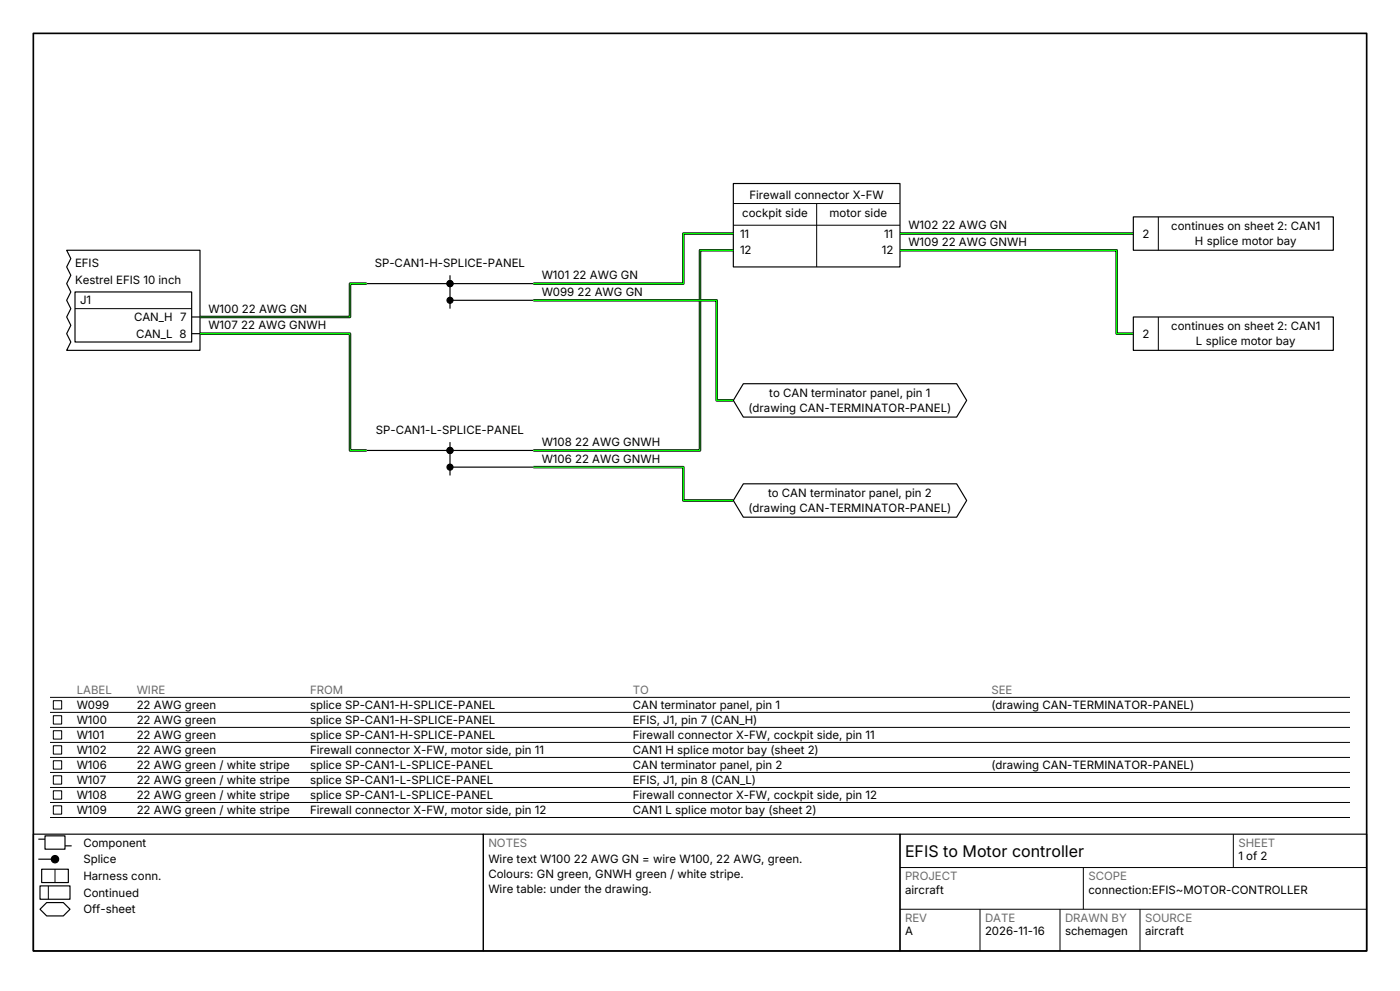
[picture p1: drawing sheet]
<svg xmlns="http://www.w3.org/2000/svg" width="420mm" height="297mm" viewBox="0 0 420 297" stroke-linecap="round" stroke-linejoin="round" font-family="sans-serif">
<defs><g id="words">
<text font-size="4.8" x="271.5" y="256.7">EFIS to Motor controller</text>
<g font-size="3.4">
<text x="224.8" y="59.7">Firewall connector X-FW</text>
<text x="222.7" y="65">cockpit side</text>
<text x="248.9" y="65">motor side</text>
<text x="222" y="71.2">11</text>
<text x="265.2" y="71.2">11</text>
<text x="272.5" y="68.7">W102 22 AWG GN</text>
<text x="342.7" y="71.2">2</text>
<text x="351.4" y="69">continues on sheet 2: CAN1</text>
<text x="222" y="76.2">12</text>
<text x="264.5" y="76.2">12</text>
<text x="272.5" y="73.7">W109 22 AWG GNWH</text>
<text x="358.5" y="73.5">H splice motor bay</text>
<text x="22.5" y="80">EFIS</text>
<text x="112.4" y="80">SP-CAN1-H-SPLICE-PANEL</text>
<text x="162.5" y="83.7">W101 22 AWG GN</text>
<text x="22.5" y="85">Kestrel EFIS 10 inch</text>
<text x="162.5" y="88.7">W099 22 AWG GN</text>
<text x="24" y="91.2">J1</text>
<text x="62.5" y="93.7">W100 22 AWG GN</text>
<text x="40.2" y="96.2">CAN_H 7</text>
<text x="40.8" y="101.2">CAN_L 8</text>
<text x="62.5" y="98.7">W107 22 AWG GNWH</text>
<text x="342.7" y="101.2">2</text>
<text x="351.4" y="99">continues on sheet 2: CAN1</text>
<text x="358.8" y="103.5">L splice motor bay</text>
<text x="230.8" y="119">to CAN terminator panel, pin 1</text>
<text x="224.5" y="123.5">(drawing CAN-TERMINATOR-PANEL)</text>
<text x="112.7" y="130">SP-CAN1-L-SPLICE-PANEL</text>
<text x="162.5" y="133.7">W108 22 AWG GNWH</text>
<text x="162.5" y="138.7">W106 22 AWG GNWH</text>
<text x="230.4" y="149">to CAN terminator panel, pin 2</text>
<text x="224.5" y="153.5">(drawing CAN-TERMINATOR-PANEL)</text>
<text x="23" y="212.5">W099</text>
<text x="41" y="212.5">22 AWG green</text>
<text x="93" y="212.5">splice SP-CAN1-H-SPLICE-PANEL</text>
<text x="189.8" y="212.5">CAN terminator panel, pin 1</text>
<text x="297.4" y="212.5">(drawing CAN-TERMINATOR-PANEL)</text>
<text x="23" y="217">W100</text>
<text x="23" y="221.5">W101</text>
<text x="41" y="217">22 AWG green</text>
<text x="41" y="221.5">22 AWG green</text>
<text x="93" y="217">splice SP-CAN1-H-SPLICE-PANEL</text>
<text x="93" y="221.5">splice SP-CAN1-H-SPLICE-PANEL</text>
<text x="189.8" y="217">EFIS, J1, pin 7 (CAN_H)</text>
<text x="189.8" y="221.5">Firewall connector X-FW, cockpit side, pin 11</text>
<text x="23" y="226">W102</text>
<text x="41" y="226">22 AWG green</text>
<text x="93" y="226">Firewall connector X-FW, motor side, pin 11</text>
<text x="189.8" y="226">CAN1 H splice motor bay (sheet 2)</text>
<text x="23" y="230.5">W106</text>
<text x="41" y="230.5">22 AWG green / white stripe</text>
<text x="93" y="230.5">splice SP-CAN1-L-SPLICE-PANEL</text>
<text x="189.8" y="230.5">CAN terminator panel, pin 2</text>
<text x="297.4" y="230.5">(drawing CAN-TERMINATOR-PANEL)</text>
<text x="23" y="235">W107</text>
<text x="23" y="239.5">W108</text>
<text x="41" y="235">22 AWG green / white stripe</text>
<text x="41" y="239.5">22 AWG green / white stripe</text>
<text x="93" y="235">splice SP-CAN1-L-SPLICE-PANEL</text>
<text x="93" y="239.5">splice SP-CAN1-L-SPLICE-PANEL</text>
<text x="189.8" y="235">EFIS, J1, pin 8 (CAN_L)</text>
<text x="189.8" y="239.5">Firewall connector X-FW, cockpit side, pin 12</text>
<text x="23" y="244">W109</text>
<text x="41" y="244">22 AWG green / white stripe</text>
<text x="93" y="244">Firewall connector X-FW, motor side, pin 12</text>
<text x="189.8" y="244">CAN1 L splice motor bay (sheet 2)</text>
<text x="25" y="253.7">Component</text>
<text x="371.5" y="257.8">1 of 2</text>
<text x="25" y="258.7">Splice</text>
<text x="25" y="263.7">Harness conn.</text>
<text x="146.5" y="258.7">Wire text W100 22 AWG GN = wire W100, 22 AWG, green.</text>
<text x="146.5" y="263.2">Colours: GN green, GNWH green / white stripe.</text>
<text x="25" y="268.7">Continued</text>
<text x="146.5" y="267.7">Wire table: under the drawing.</text>
<text x="271.5" y="267.8">aircraft</text>
<text x="326.5" y="267.8">connection:EFIS~MOTOR-CONTROLLER</text>
<text x="25" y="273.7">Off-sheet</text>
<text x="271.5" y="280.3">A</text>
<text x="295.5" y="280.3">2026-11-16</text>
<text x="319.5" y="280.3">schemagen</text>
<text x="343.5" y="280.3">aircraft</text>
</g>
<g font-size="3.4" fill="#6b6b6b">
<text x="23" y="208">LABEL</text>
<text x="41" y="208">WIRE</text>
<text x="93" y="208">FROM</text>
<text x="189.8" y="208">TO</text>
<text x="297.4" y="208">SEE</text>
<text x="146.5" y="253.7">NOTES</text>
<text x="371.5" y="253.7">SHEET</text>
<text x="271.5" y="263.7">PROJECT</text>
<text x="326.5" y="263.7">SCOPE</text>
<text x="271.5" y="276.2">REV</text>
<text x="295.5" y="276.2">DATE</text>
<text x="319.5" y="276.2">DRAWN BY</text>
<text x="343.5" y="276.2">SOURCE</text>
</g>
</g></defs>
<path d="M10 10h400v275h-400z" fill="none" stroke="#000" stroke-width=".5"/>
<path d="M10 250h135v35h-135zM11.5 251.5h2M11.5 257.5h5M13.5 250.5h6v4h-6zM19.5 253.5h2M145 250h125v35h-125zM270 250h140v35h-140zM12 265.5h9v4h-9zM12 272.5l2-2h5l2 2-2 2h-5zM12.5 260.5h8v4h-8z" fill="none" stroke="#000" stroke-width=".35"/>
<g fill="none" stroke="#000" stroke-width=".3">
<path d="M15 209h390M15 213.5h390M15 218h390M16 210h2.5v2.5h-2.5zM16 214.5h2.5v2.5h-2.5zM16 219h2.5v2.5h-2.5zM15 222.5h390M15 227h390M15 231.5h390M15 236h390M16 223.5h2.5v2.5h-2.5zM16 228h2.5v2.5h-2.5z"/>
<path d="M16 232.5h2.5v2.5h-2.5zM16 237h2.5v2.5h-2.5zM15 240.5h390M15 245h390M16 241.5h2.5v2.5h-2.5zM270 260h140M325 260v12.5M370 250v10M14.5 265.5v4M16.5 260.5v4M270 272.5h140M294 272.5v12.5"/>
<path d="M318 272.5v12.5M342 272.5v12.5"/>
</g>
<circle cx="16.5" cy="257.5" r="1.1" fill="#000" stroke="#000" stroke-width=".35"/>
<g fill="#fff" stroke="#000" stroke-width=".35">
<path d="M20 75h40v30h-40l1.3-2.5-1.3-2.5 1.3-2.5-1.3-2.5 1.3-2.5-1.3-2.5 1.3-2.5-1.3-2.5 1.3-2.5-1.3-2.5 1.3-2.5z" fill-rule="evenodd"/>
<path d="M22.5 87.5h35v15h-35z" fill-rule="evenodd"/>
</g>
<path d="M22.5 92.5h35" fill="none" stroke="#000" stroke-width=".3"/>
<path d="M57.5 95h2.5M110 85h50M135 82.5v10M135 90h25M57.5 100h2.5M110 135h50M135 132.5v10M135 140h25" fill="none" stroke="#000" stroke-width=".35"/>
<g fill="#000" stroke="#000" stroke-width=".35">
<circle cx="135" cy="85" r=".9"/>
<circle cx="135" cy="90" r=".9"/>
<circle cx="135" cy="135" r=".9"/>
<circle cx="135" cy="140" r=".9"/>
</g>
<path d="M220 55h50v25h-50z" fill-rule="evenodd" fill="#fff" stroke="#000" stroke-width=".35"/>
<path d="M220 67.5h50M220 61h50M245 61v19" fill="none" stroke="#000" stroke-width=".3"/>
<path d="M220 70h-15v15h-45M220 75h-10v60h-50M270 75h65v25h5M270 70h70M110 85h-5v10h-45M160 90h55v30h5M60 100h45v35h5M160 140h45v10h15" fill="none" stroke="#000" stroke-width=".75" stroke-linecap="butt"/>
<path d="M220 70h-15v15h-45M220 75h-10v60h-50M270 75h65v25h5M270 70h70M110 85h-5v10h-45M160 90h55v30h5M60 100h45v35h5M160 140h45v10h15" fill="none" stroke="#0f0" stroke-width=".35"/>
<path d="M340 65h60v10h-60z" fill-rule="evenodd" fill="#fff" stroke="#000" stroke-width=".35"/>
<path d="M347.5 65v10" fill="none" stroke="#000" stroke-width=".3"/>
<path d="M340 95h60v10h-60z" fill-rule="evenodd" fill="#fff" stroke="#000" stroke-width=".35"/>
<path d="M347.5 95v10" fill="none" stroke="#000" stroke-width=".3"/>
<g fill="#fff" stroke="#000" stroke-width=".35">
<path d="M223 115h64l3 5-3 5h-64l-3-5z" fill-rule="evenodd"/>
<path d="M223 145h64l3 5-3 5h-64l-3-5z" fill-rule="evenodd"/>
</g>
<use href="#words"/>
</svg>
